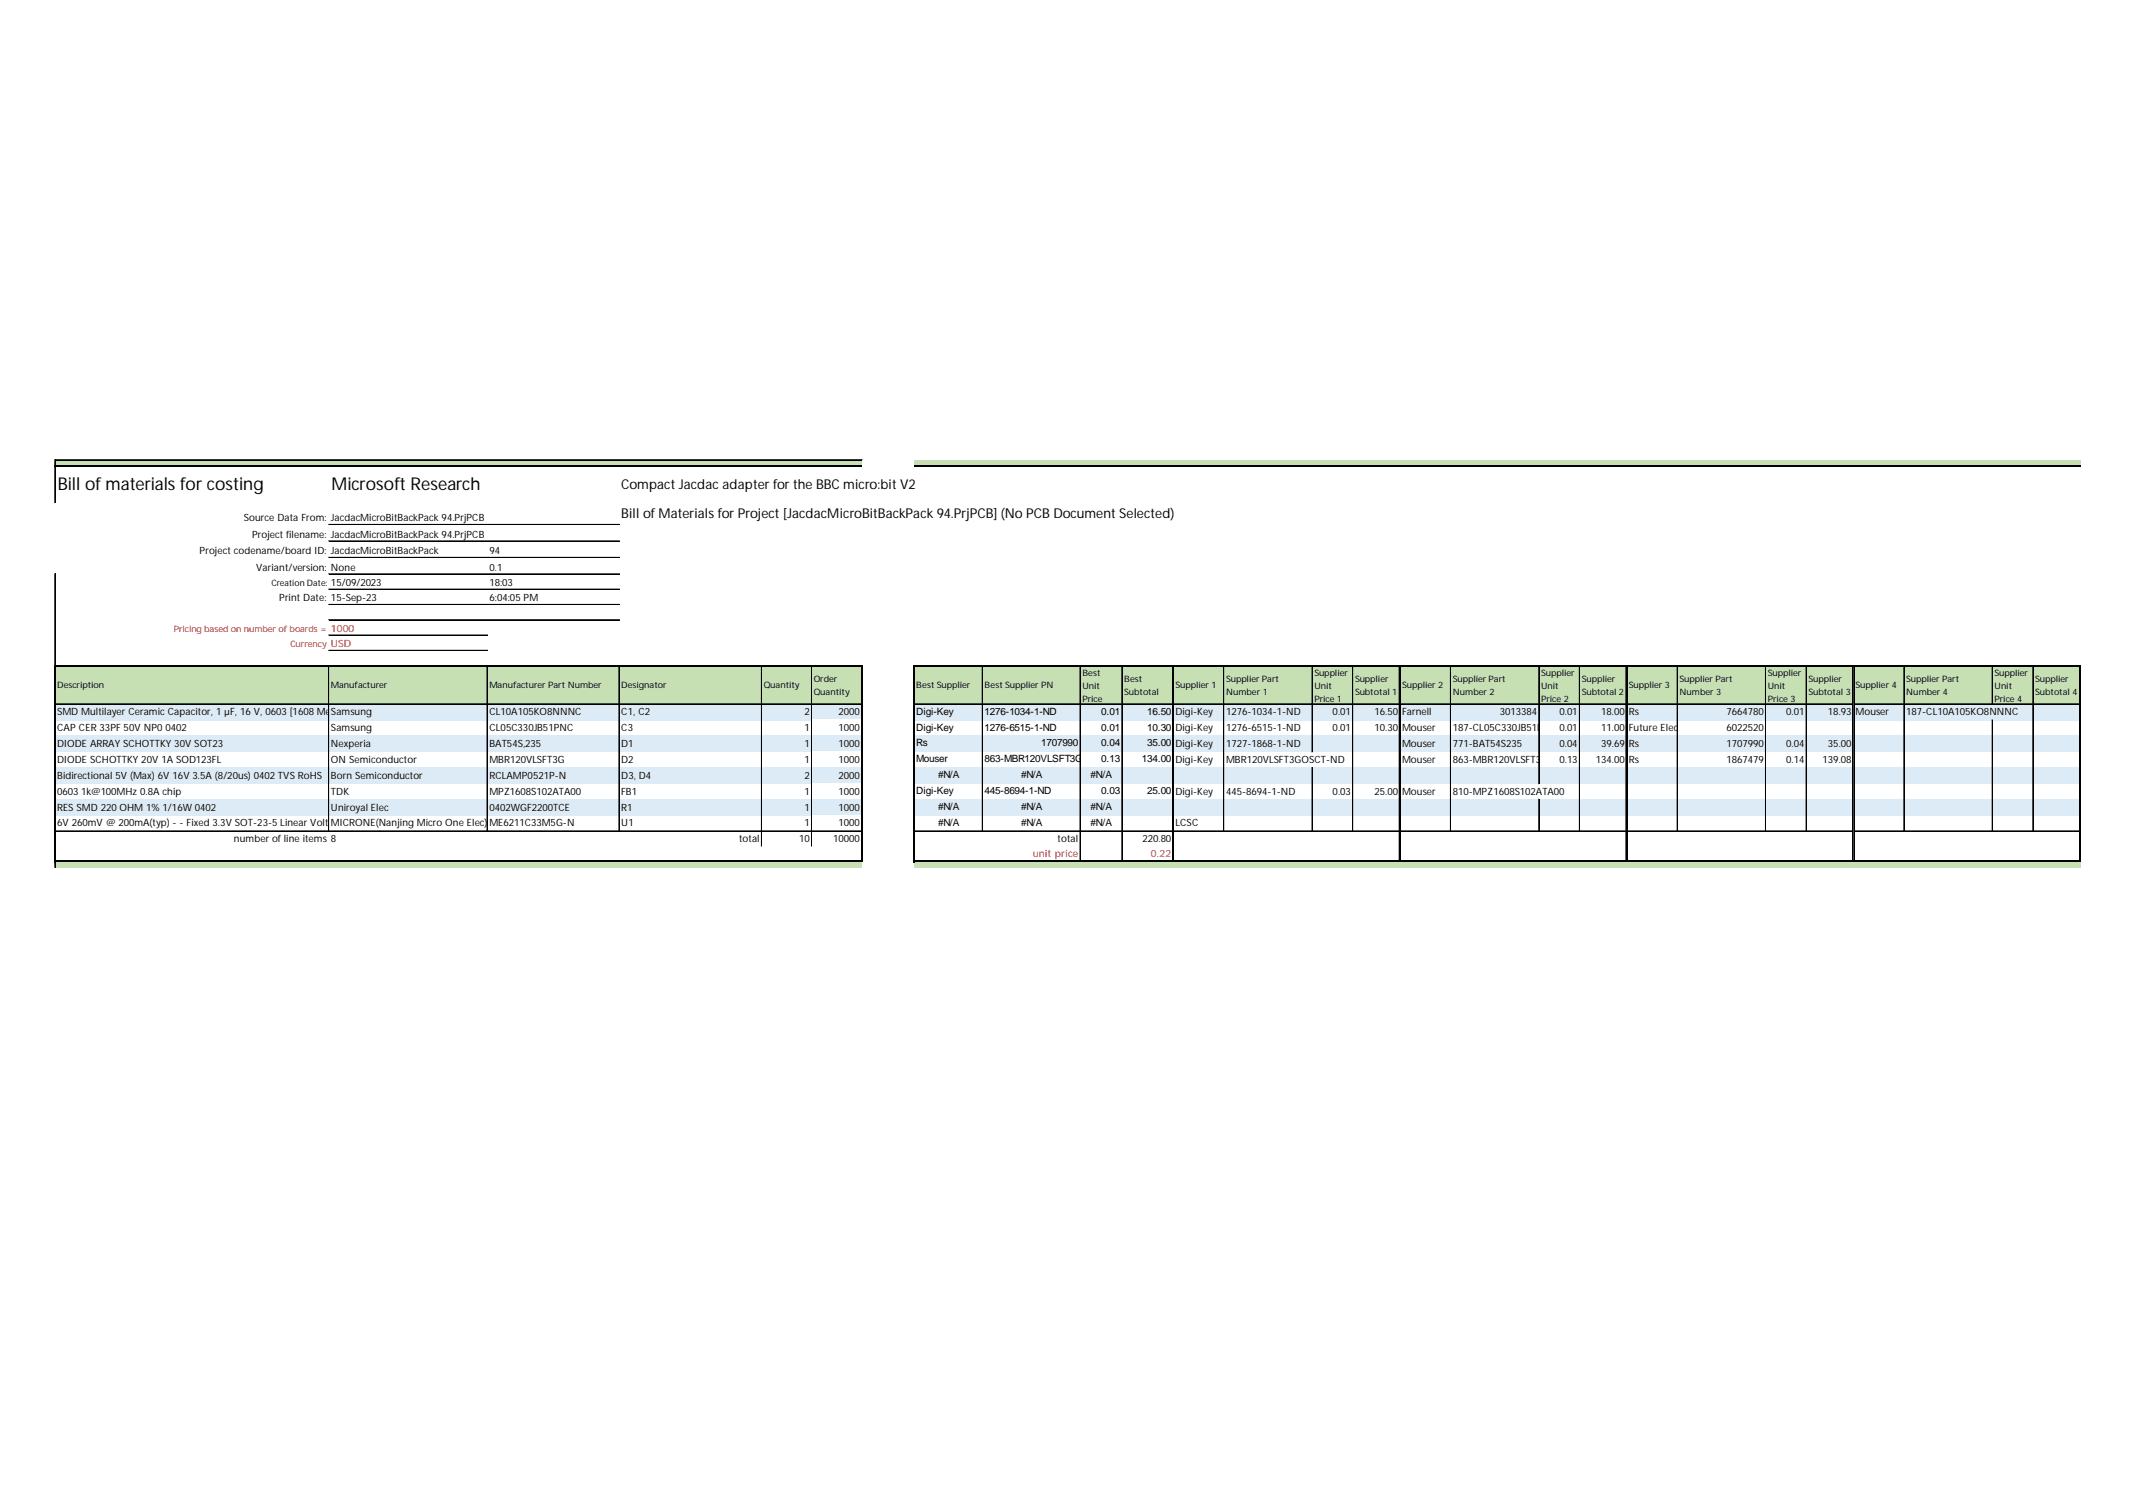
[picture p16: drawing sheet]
<svg xmlns="http://www.w3.org/2000/svg" width="297mm" height="210mm" viewBox="0 0 297 210" stroke-linecap="round" stroke-linejoin="round" font-family="sans-serif">
<defs><g id="words">
<g font-size="2.5">
<text x="8" y="68.1">Bill ofmaterials for costing</text>
<text x="46.1" y="68.1">Microsoft Research</text>
</g>
<g font-size="1.9">
<text x="86.4" y="68">Compact Jacdac adapter for the BBC micro:bit V2</text>
<text x="86.4" y="72.1">Bill ofMaterials for Project [JacdacMicroBitBackPack 94.PrjPCB] (No PCB Document Selected)</text>
</g>
<g font-size="1.4">
<text x="27.8" y="77">Project codename/board ID: JacdacMicroBitBackPack</text>
<text x="33.9" y="72.4">Source Data From: JacdacMicroBitBackPack 94.PrjPCB</text>
<text x="35" y="74.7">Project filename: JacdacMicroBitBackPack 94.PrjPCB</text>
<text x="68" y="77">94</text>
<text x="35.6" y="79.3">Variant/version: None</text>
<text x="38.8" y="83.6">Print Date: 15-Sep-23</text>
<text x="68" y="79.3">0.1</text>
<text x="68" y="81.4">18:03</text>
<text x="68" y="83.6">6:04:05 PM</text>
<text x="7.9" y="99.4">SMD Multilayer Ceramic Capacitor, 1 µF, 16 V, 0603 [1608 MetSam un10%, X5R, CL Series</text>
<text x="7.9" y="101.6">CAP CER 33PF 50V NP0 0402</text>
<text x="46" y="101.6">Samsung</text>
<text x="46.5" y="99.4">ric],s± g</text>
<text x="68" y="99.4">CL10A105KO8NNNC</text>
<text x="68" y="101.6">CL05C330JB51PNC</text>
<text x="86.4" y="99.4">C1, C2</text>
<text x="86.4" y="101.6">C3</text>
<text x="111.8" y="99.4">2</text>
<text x="111.8" y="101.6">1</text>
<text x="116.6" y="99.4">2000</text>
<text x="116.6" y="101.6">1000</text>
<text x="127.4" y="99.3">Digi-Key</text>
<text x="127.4" y="101.5">Digi-Key</text>
<text x="136.9" y="99.3">1276-1034-1-ND</text>
<text x="136.9" y="101.5">1276-6515-1-ND</text>
<text x="153.1" y="99.3">0.01</text>
<text x="153.1" y="101.5">0.01</text>
<text x="159.5" y="99.3">16.50</text>
<text x="159.5" y="101.5">10.30</text>
<text x="163.4" y="99.4">Digi-Key</text>
<text x="163.4" y="101.6">Digi-Key</text>
<text x="170.4" y="99.4">1276-1034-1-ND</text>
<text x="170.4" y="101.6">1276-6515-1-ND</text>
<text x="185.2" y="99.4">0.01</text>
<text x="185.2" y="101.6">0.01</text>
<text x="191" y="99.4">16.50</text>
<text x="191" y="101.6">10.30</text>
<text x="194.9" y="99.4">Farnell</text>
<text x="194.9" y="101.6">Mouser</text>
<text x="201.9" y="101.6">187-CL05C330JB51PNC 0.01</text>
<text x="208.5" y="99.4">3013384</text>
<text x="216.7" y="99.4">0.01</text>
<text x="222.6" y="99.4">18.00</text>
<text x="222.6" y="101.6">11.00</text>
<text x="226.4" y="99.4">Rs</text>
<text x="226.4" y="101.6">Future Electronics</text>
<text x="240" y="99.4">7664780</text>
<text x="240" y="101.6">6022520</text>
<text x="248.3" y="99.4">0.01</text>
<text x="254.1" y="99.4">18.93</text>
<text x="257.9" y="99.4">Mouser</text>
<text x="265" y="99.4">187-CL10A105KO8NNNC</text>
<text x="7.9" y="103.8">DIODE ARRAY SCHOTTKY 30V SOT23</text>
<text x="7.9" y="106">DIODE SCHOTTKY 20V 1A SOD123FL</text>
<text x="46" y="103.8">Nexperia</text>
<text x="46" y="106">ON Semiconductor</text>
<text x="68" y="103.8">BAT54S,235</text>
<text x="68" y="106">MBR120VLSFT3G</text>
<text x="86.4" y="103.8">D1</text>
<text x="86.4" y="106">D2</text>
<text x="111.8" y="103.8">1</text>
<text x="111.8" y="106">1</text>
<text x="116.6" y="103.8">1000</text>
<text x="116.6" y="106">1000</text>
<text x="127.4" y="103.8">Rs</text>
<text x="127.4" y="106">Mouser</text>
<text x="136.9" y="106">863-MBR120VLSFT3G</text>
<text x="144.7" y="103.8">1707990</text>
<text x="153.1" y="103.8">0.04</text>
<text x="153.1" y="106">0.13</text>
<text x="158.7" y="106">134.00</text>
<text x="159.5" y="103.8">35.00</text>
<text x="163.4" y="103.8">Digi-Key</text>
<text x="163.4" y="106">Digi-Key</text>
<text x="170.4" y="103.8">1727-1868-1-ND</text>
<text x="170.4" y="106">MBR120VLSFT3GOSCT-ND</text>
<text x="194.9" y="103.8">Mouser</text>
<text x="194.9" y="106">Mouser</text>
<text x="201.9" y="103.8">771-BAT54S235</text>
<text x="201.9" y="106">863-MBR120VLSFT3G</text>
<text x="216.7" y="103.8">0.04</text>
<text x="216.7" y="106">0.13</text>
<text x="221.8" y="106">134.00</text>
<text x="222.6" y="103.8">39.69</text>
<text x="226.4" y="103.8">Rs</text>
<text x="226.4" y="106">Rs</text>
<text x="240" y="103.8">1707990</text>
<text x="240" y="106">1867479</text>
<text x="248.3" y="103.8">0.04</text>
<text x="248.3" y="106">0.14</text>
<text x="253.3" y="106">139.08</text>
<text x="254.1" y="103.8">35.00</text>
<text x="7.9" y="108.3">Bidirectional 5V (Max) 6V 16V 3.5A (8/20us) 0402 TVS RoHS</text>
<text x="7.9" y="110.5">0603 1k@100MHz 0.8A chip</text>
<text x="7.9" y="112.7">RES SMD 220 OHM 1% 1/16W 0402</text>
<text x="46" y="108.3">Born Semiconductor</text>
<text x="46" y="110.5">TDK</text>
<text x="46" y="112.7">Uniroyal Elec</text>
<text x="68" y="108.3">RCLAMP0521P-N</text>
<text x="68" y="110.5">MPZ1608S102ATA00</text>
<text x="68" y="112.7">0402WGF2200TCE</text>
<text x="86.4" y="108.3">D3, D4</text>
<text x="86.4" y="110.5">FB1</text>
<text x="86.4" y="112.7">R1</text>
<text x="111.8" y="108.3">2</text>
<text x="111.8" y="110.5">1</text>
<text x="111.8" y="112.7">1</text>
<text x="116.6" y="108.3">2000</text>
<text x="116.6" y="110.5">1000</text>
<text x="116.6" y="112.7">1000</text>
<text x="127.4" y="110.4">Digi-Key</text>
<text x="130.4" y="108.2">#N/A</text>
<text x="130.4" y="112.6">#N/A</text>
<text x="136.9" y="110.4">445-8694-1-ND</text>
<text x="141.9" y="108.2">#N/A</text>
<text x="141.9" y="112.6">#N/A</text>
<text x="151.6" y="108.2">#N/A</text>
<text x="151.6" y="112.6">#N/A</text>
<text x="153.1" y="110.4">0.03</text>
<text x="159.5" y="110.4">25.00</text>
<text x="163.4" y="110.5">Digi-Key</text>
<text x="170.4" y="110.5">445-8694-1-ND</text>
<text x="185.2" y="110.5">0.03</text>
<text x="191" y="110.5">25.00</text>
<text x="194.9" y="110.5">Mouser</text>
<text x="201.9" y="110.5">810-MPZ1608S102ATA00</text>
<text x="7.9" y="114.9">6V 260mV @ 200mA(typ) - - Fixed 3.3V SOT-23-5 Linear VoltaMICRegulators (LDO) ROHS</text>
<text x="32.5" y="117.1">number ofline items 8</text>
<text x="46.4" y="114.9">ge RONE(Nanjing Micro One Elec)</text>
<text x="68" y="114.9">ME6211C33M5G-N</text>
<text x="86.4" y="114.9">U1</text>
<text x="102.7" y="117.1">total</text>
<text x="111.1" y="117.1">10</text>
<text x="111.8" y="114.9">1</text>
<text x="115.8" y="117.1">10000</text>
<text x="116.6" y="114.9">1000</text>
<text x="130.4" y="114.8">#N/A</text>
<text x="141.9" y="114.8">#N/A</text>
<text x="147" y="117.1">total</text>
<text x="151.6" y="114.8">#N/A</text>
<text x="158.8" y="117.1">220.80</text>
<text x="163.4" y="114.9">LCSC</text>
</g>
<g font-size="1.4" fill="#f00">
<text x="143.6" y="119.1">unit price</text>
<text x="159.9" y="119.1">0.22</text>
</g>
<g font-size="1.2">
<text x="37.7" y="81.4">Creation Date: 15/09/2023</text>
<text x="7.9" y="95.6">Description</text>
<text x="46" y="95.6">Manufacturer</text>
<text x="68" y="95.6">Manufacturer Part Number</text>
<text x="86.4" y="95.6">Designator</text>
<text x="106.2" y="95.6">Quantity</text>
<text x="113.1" y="94.7">Order</text>
<text x="127.4" y="95.6">Best Supplier</text>
<text x="136.9" y="95.6">Best Supplier PN</text>
<text x="150.4" y="93.9">Best</text>
<text x="150.4" y="95.7">Unit</text>
<text x="156.3" y="94.7">Best</text>
<text x="163.4" y="95.6">Supplier 1</text>
<text x="170.4" y="94.7">Supplier Part</text>
<text x="182.7" y="93.9">Supplier</text>
<text x="182.7" y="95.7">Unit</text>
<text x="188.3" y="94.7">Supplier</text>
<text x="194.9" y="95.6">Supplier 2</text>
<text x="201.9" y="94.7">Supplier Part</text>
<text x="214.2" y="93.9">Supplier</text>
<text x="214.2" y="95.7">Unit</text>
<text x="219.9" y="94.7">Supplier</text>
<text x="226.4" y="95.6">Supplier 3</text>
<text x="233.4" y="94.7">Supplier Part</text>
<text x="245.7" y="93.9">Supplier</text>
<text x="245.7" y="95.7">Unit</text>
<text x="251.4" y="94.7">Supplier</text>
<text x="257.9" y="95.6">Supplier 4</text>
<text x="265" y="94.7">Supplier Part</text>
<text x="277.2" y="93.9">Supplier</text>
<text x="277.2" y="95.7">Unit</text>
<text x="282.9" y="94.7">Supplier</text>
<text x="113.1" y="96.5">Quantity</text>
<text x="150.4" y="97.5">Price</text>
<text x="156.3" y="96.5">Subtotal</text>
<text x="170.4" y="96.5">Number 1</text>
<text x="182.7" y="97.5">Price 1</text>
<text x="188.3" y="96.5">Subtotal 1</text>
<text x="201.9" y="96.5">Number 2</text>
<text x="214.2" y="97.5">Price 2</text>
<text x="219.9" y="96.5">Subtotal 2</text>
<text x="233.4" y="96.5">Number 3</text>
<text x="245.7" y="97.5">Price 3</text>
<text x="251.4" y="96.5">Subtotal 3</text>
<text x="265" y="96.5">Number 4</text>
<text x="277.2" y="97.5">Price 4</text>
<text x="282.9" y="96.5">Subtotal 4</text>
</g>
<g font-size="1.2" fill="#f00">
<text x="24.1" y="87.8">Pricing based on number of boards = 1000</text>
<text x="40.4" y="89.9">Currency USD</text>
</g>
</g></defs>
<g fill="#c6e0b4">
<path d="M7.6 63.9h112.2v.9h-112.2z"/>
<path d="M127 63.9h162.2v.9h-162.2z"/>
<path d="M7.6 92.5h112.2v5.4h-112.2z"/>
<path d="M127 92.5h162.2v5.4h-162.2z"/>
</g>
<g fill="#ddebf7">
<path d="M7.6 97.8h112.2v2.3h-112.2z"/>
<path d="M127 97.8h162.2v2.3h-162.2z"/>
</g>
<path d="M112.8 100h7v2.3h-7z" fill="#fff"/>
<g fill="#ddebf7">
<path d="M7.6 102.3h112.2v2.2h-112.2z"/>
<path d="M127 102.3h162.2v2.2h-162.2z"/>
</g>
<path d="M112.8 104.5h7v2.3h-7z" fill="#fff"/>
<g fill="#ddebf7">
<path d="M7.6 106.7h112.2v2.3h-112.2z"/>
<path d="M127 106.7h162.2v2.3h-162.2z"/>
</g>
<path d="M112.8 108.9h7v2.3h-7z" fill="#fff"/>
<g fill="#ddebf7">
<path d="M7.6 111.1h112.2v2.3h-112.2z"/>
<path d="M127 111.1h162.2v2.3h-162.2z"/>
</g>
<path d="M112.8 113.3h7v2.3h-7z" fill="#fff"/>
<g fill="#c6e0b4">
<path d="M7.6 119.7h112.2v.9h-112.2z"/>
<path d="M127 119.7h162.2v.9h-162.2z"/>
</g>
<g fill="none" stroke="#000" stroke-width=".14">
<path d="M7.6 63.9v.7M7.6 64.8v5.1M7.6 79.8v12.6M7.7 64.8v5.1M7.7 79.8v12.6M7.7 63.9h112.1M45.7 72.9h40.4M45.7 75.2h40.4M45.7 77.5h40.4M45.7 79.8h40.4M7.8 97.8h111.9M7.8 97.9h111.9"/>
<path d="M45.7 92.7v22.9M45.7 81.9h40.4M45.7 84h40.4M45.7 84.1h40.4M45.7 86.1h40.4M45.7 86.2h40.4M45.7 88.3h22.1M45.7 90.4h22.1M67.7 92.7v22.9M86 92.7v22.9M86.1 92.7v22.9M105.8 92.7v24.9"/>
<path d="M105.9 92.7v24.9M112.8 92.7v24.9M127.2 97.8h35.8M127.2 97.9h35.8M136.5 92.7v22.9M136.6 92.7v22.9M150.1 92.7v26.9M150.2 92.7v26.9M155.9 92.7v26.9M156 92.7v26.9M163.2 97.8h31.3M163.2 97.9h31.3"/>
<path d="M170.1 92.7v22.9M182.4 92.7v11.8M188 92.7v22.9M188.1 92.7v22.9M194.5 92.7v26.9M194.6 92.7v26.9M194.7 92.7v26.9M194.7 97.8h31.3M194.7 97.9h31.3M201.6 92.7v22.9M213.9 92.7v16.3M219.5 92.7v22.9"/>
<path d="M219.6 92.7v22.9M226 92.7v26.9M226.2 92.7v26.9M226.2 97.8h31.3M226.2 97.9h31.3M233.1 92.7v22.9M233.2 92.7v22.9M245.4 92.7v22.9M251 92.7v22.9M251.1 92.7v22.9M257.5 92.7v26.9M257.6 92.7v26.9"/>
<path d="M257.7 92.7v26.9M257.8 97.8h31.2M257.8 97.9h31.2M264.6 92.7v22.9M264.7 92.7v22.9M276.9 92.7v5.2M277 92.7v5.2M282.6 92.7v22.9M7.6 119.8v.8M7.8 115.5h111.9M127.2 115.5h35.8M163.2 115.5h31.3"/>
<path d="M182.4 106.7v8.9M194.7 115.5h31.3M213.9 111.1v4.5M226.2 115.5h31.3M257.8 115.5h31.2M276.9 100v15.6M277 100v15.6"/>
</g>
<path d="M7.6 63.9h.1v.7h-.1zM7.6 119.8h.1v.8h-.1z" fill="#000"/>
<path d="M7.6 64.7h112.2M127 64.7h162.2" fill="none" stroke="#000" stroke-width=".16"/>
<path d="M7.8 92.6h112.1M119.8 92.7v27.1M127.1 92.4v27.4M127.2 92.6h162M163.1 92.7v27.1M7.8 119.7h112.1M127.2 119.7h162" fill="none" stroke="#000" stroke-width=".25"/>
<path d="M7.7 92.4v27.4M289.1 92.7v27.1" fill="none" stroke="#000" stroke-width=".21"/>
<use href="#words"/>
</svg>
